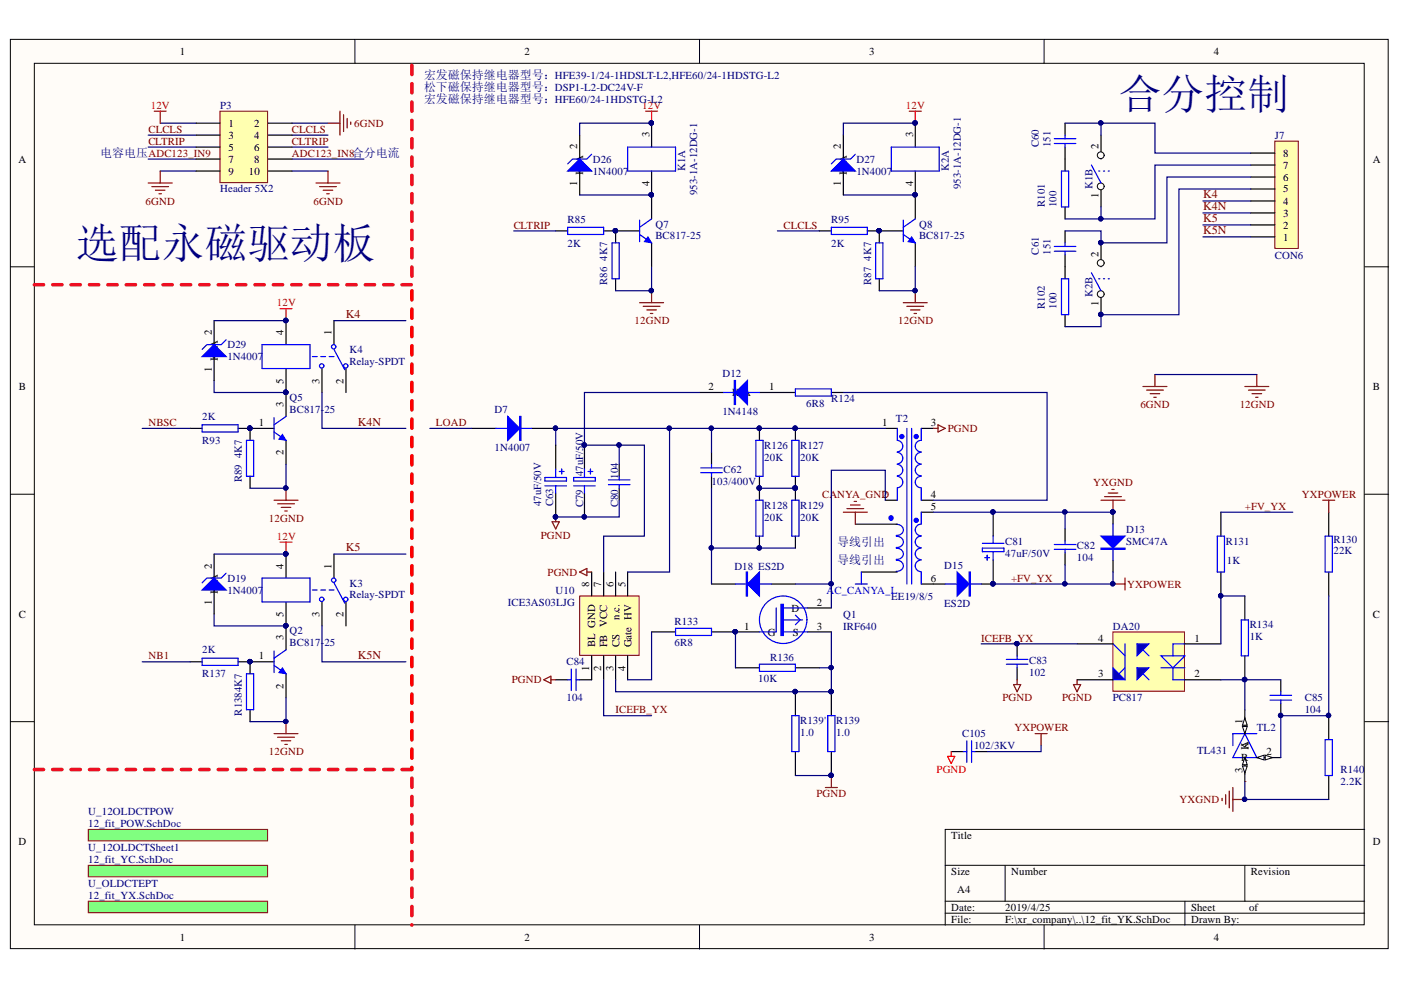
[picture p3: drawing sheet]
<svg xmlns="http://www.w3.org/2000/svg" width="297mm" height="210mm" viewBox="0 0 297 210" stroke-linecap="round" stroke-linejoin="round" font-family="sans-serif">
<defs><g id="words">
<g font-size="9" fill="#000080">
<text x="237.2" y="23.1">合分控制</text>
<text x="16.2" y="54.7">选配永磁驱动板</text>
</g>
<g font-size="2.5" fill="#000080">
<text x="89.9" y="16.7">宏发磁保持继电器型号：HFE39-1/24-1HDSLT-L2,HFE60/24-1HDSTG-L2</text>
<text x="89.9" y="19.3">松下磁保持继电器型号：DSP1-L2-DC24V-F</text>
<text x="89.9" y="21.8">宏发磁保持继电器型号：HFE60/24-1HDSTG-L2</text>
<text x="21.2" y="33.2">电容电压ADC123_IN9</text>
<text x="177.5" y="115.7">导线引出</text>
<text x="177.5" y="119.5">导线引出</text>
</g>
<g font-size="2.5" fill="#800000">
<text x="255.1" y="44.6">K4N</text>
<text x="255.1" y="47.1">K5</text>
<text x="255.1" y="42.1">K4</text>
<text x="255.1" y="49.7">K5N</text>
<text x="73.3" y="67.4">K4</text>
<text x="75.9" y="90.3">K4N</text>
<text x="73.3" y="116.9">K5</text>
<text x="75.9" y="139.8">K5N</text>
</g>
<g font-size="2.3">
<text x="38.1" y="11.7">1</text>
<text x="111.2" y="11.7">2</text>
<text x="184.3" y="11.7">3</text>
<text x="257.3" y="11.7">4</text>
<text x="48.5" y="26.9">1</text>
<text x="48.5" y="29.4">3</text>
<text x="53.9" y="26.9">2</text>
<text x="53.9" y="29.4">4</text>
<text x="137.7" y="29.1" transform="rotate(-90 137.7 29.1)">3</text>
<text x="193.6" y="29.1" transform="rotate(-90 193.6 29.1)">3</text>
<text x="3.9" y="34.5">A</text>
<text x="48.5" y="31.9">5</text>
<text x="48.5" y="34.5">7</text>
<text x="53.9" y="31.9">6</text>
<text x="53.9" y="34.5">8</text>
<text x="122.4" y="31.7" transform="rotate(-90 122.4 31.7)">2</text>
<text x="178.3" y="31.7" transform="rotate(-90 178.3 31.7)">2</text>
<text x="232.9" y="31.7" transform="rotate(-90 232.9 31.7)">2</text>
<text x="272.1" y="35.7">7</text>
<text x="272.1" y="33.2">8</text>
<text x="291.1" y="34.5">A</text>
<text x="48.5" y="37">9</text>
<text x="52.8" y="37">10</text>
<text x="122.4" y="39.5" transform="rotate(-90 122.4 39.5)">1</text>
<text x="123.6" y="37.2" transform="rotate(-90 123.6 37.2)">K A</text>
<text x="137.7" y="39.5" transform="rotate(-90 137.7 39.5)">4</text>
<text x="178.3" y="39.5" transform="rotate(-90 178.3 39.5)">1</text>
<text x="179.5" y="37.2" transform="rotate(-90 179.5 37.2)">K A</text>
<text x="193.6" y="39.5" transform="rotate(-90 193.6 39.5)">4</text>
<text x="232.9" y="42" transform="rotate(-90 232.9 42)">1</text>
<text x="272.1" y="40.8">5</text>
<text x="272.1" y="38.3">6</text>
<text x="272.1" y="46">3</text>
<text x="272.1" y="43.4">4</text>
<text x="272.1" y="51">1</text>
<text x="272.1" y="48.5">2</text>
<text x="232.9" y="54.6" transform="rotate(-90 232.9 54.6)">2</text>
<text x="232.9" y="64.8" transform="rotate(-90 232.9 64.8)">1</text>
<text x="44.9" y="71" transform="rotate(-90 44.9 71)">2</text>
<text x="60.1" y="71" transform="rotate(-90 60.1 71)">4</text>
<text x="70.3" y="71" transform="rotate(-90 70.3 71)">1</text>
<text x="46.2" y="76.5" transform="rotate(-90 46.2 76.5)">K A</text>
<text x="4" y="82.7">B</text>
<text x="44.9" y="78.8" transform="rotate(-90 44.9 78.8)">1</text>
<text x="60.1" y="81.4" transform="rotate(-90 60.1 81.4)">5</text>
<text x="67.7" y="81.4" transform="rotate(-90 67.7 81.4)">3</text>
<text x="72.8" y="81.4" transform="rotate(-90 72.8 81.4)">2</text>
<text x="150.2" y="82.7">2</text>
<text x="155.2" y="84">K A</text>
<text x="163.1" y="82.7">1</text>
<text x="291.1" y="82.7">B</text>
<text x="60.1" y="86.3" transform="rotate(-90 60.1 86.3)">3</text>
<text x="54.9" y="90.3">1</text>
<text x="187.1" y="90.3">1</text>
<text x="197.4" y="90.3">3</text>
<text x="60.1" y="96.6" transform="rotate(-90 60.1 96.6)">2</text>
<text x="187.1" y="105.6">2</text>
<text x="197.4" y="105.6">4</text>
<text x="197.4" y="108.1">5</text>
<text x="44.9" y="120.6" transform="rotate(-90 44.9 120.6)">2</text>
<text x="46.2" y="126" transform="rotate(-90 46.2 126)">K A</text>
<text x="60.1" y="120.6" transform="rotate(-90 60.1 120.6)">4</text>
<text x="70.3" y="120.6" transform="rotate(-90 70.3 120.6)">1</text>
<text x="124.9" y="124.4" transform="rotate(-90 124.9 124.4)">8</text>
<text x="127.4" y="124.4" transform="rotate(-90 127.4 124.4)">7</text>
<text x="130.1" y="124.4" transform="rotate(-90 130.1 124.4)">6</text>
<text x="132.6" y="124.4" transform="rotate(-90 132.6 124.4)">5</text>
<text x="197.4" y="123.3">6</text>
<text x="4" y="130.9">C</text>
<text x="44.9" y="128.2" transform="rotate(-90 44.9 128.2)">1</text>
<text x="60.1" y="130.8" transform="rotate(-90 60.1 130.8)">5</text>
<text x="67.7" y="130.8" transform="rotate(-90 67.7 130.8)">3</text>
<text x="72.8" y="130.8" transform="rotate(-90 72.8 130.8)">2</text>
<text x="131.3" y="131.5" transform="rotate(-90 131.3 131.5)">n.c.</text>
<text x="167.8" y="129.7">D</text>
<text x="173.2" y="128.4">2</text>
<text x="291.1" y="130.9">C</text>
<text x="60.1" y="135.8" transform="rotate(-90 60.1 135.8)">3</text>
<text x="126.2" y="137.3" transform="rotate(-90 126.2 137.3)">BL GND</text>
<text x="128.7" y="137.3" transform="rotate(-90 128.7 137.3)">FB</text>
<text x="128.7" y="132.9" transform="rotate(-90 128.7 132.9)">VCC</text>
<text x="131.3" y="137.3" transform="rotate(-90 131.3 137.3)">CS</text>
<text x="133.9" y="137.3" transform="rotate(-90 133.9 137.3)">Gate HV</text>
<text x="157.8" y="133.5">1</text>
<text x="162.8" y="134.7">G</text>
<text x="168.1" y="134.7">S</text>
<text x="173.2" y="133.5">3</text>
<text x="232.8" y="136">4</text>
<text x="253.3" y="136">1</text>
<text x="54.9" y="139.8">1</text>
<text x="124.9" y="142.3" transform="rotate(-90 124.9 142.3)">1</text>
<text x="127.4" y="142.3" transform="rotate(-90 127.4 142.3)">2</text>
<text x="130.1" y="142.3" transform="rotate(-90 130.1 142.3)">3</text>
<text x="132.6" y="142.3" transform="rotate(-90 132.6 142.3)">4</text>
<text x="232.8" y="143.6">3</text>
<text x="253.3" y="143.6">2</text>
<text x="60.1" y="146.1" transform="rotate(-90 60.1 146.1)">2</text>
<text x="263.4" y="153.5" transform="rotate(-90 263.4 153.5)">1</text>
<text x="263.2" y="161.4">R</text>
<text x="264.7" y="159" transform="rotate(-90 264.7 159)">K</text>
<text x="264.7" y="158.8" transform="rotate(-90 264.7 158.8)">A</text>
<text x="268.5" y="160.1">2</text>
<text x="263.4" y="163.8" transform="rotate(-90 263.4 163.8)">3</text>
<text x="3.9" y="179.2">D</text>
<text x="201.7" y="177.9">Title</text>
<text x="291.1" y="179.2">D</text>
<text x="201.7" y="185.5">Size</text>
<text x="214.4" y="185.5">Number</text>
<text x="265.2" y="185.5">Revision</text>
<text x="203" y="189.3">A4</text>
<text x="201.7" y="193.1">Date:</text>
<text x="201.7" y="195.7">File:</text>
<text x="213.1" y="193.1">2019/4/25</text>
<text x="213.1" y="195.7">F:\xr_company\..\12_fit_YK.SchDoc</text>
<text x="252.5" y="193.1">Sheet</text>
<text x="252.5" y="195.7">Drawn By:</text>
<text x="264.8" y="193.1">of</text>
<text x="38.1" y="199.5">1</text>
<text x="111.2" y="199.5">2</text>
<text x="184.3" y="199.5">3</text>
<text x="257.3" y="199.5">4</text>
</g>
<g font-size="2.3" fill="#bf0000">
<text x="32" y="23.1">12V</text>
<text x="136.2" y="23.1">12V</text>
<text x="192.1" y="23.1">12V</text>
<text x="58.7" y="65">12V</text>
<text x="58.7" y="114.5">12V</text>
</g>
<g font-size="2.3" fill="#000080">
<text x="46.7" y="23.1">P3</text>
<text x="270.3" y="29.4">J7</text>
<text x="125.7" y="34.5">D26</text>
<text x="181.6" y="34.5">D27</text>
<text x="220.2" y="31.2" transform="rotate(-90 220.2 31.2)">C60</text>
<text x="222.8" y="31.2" transform="rotate(-90 222.8 31.2)">151</text>
<text x="46.7" y="40.8">Header 5X2</text>
<text x="125.7" y="37">1N4007</text>
<text x="145.3" y="36.2" transform="rotate(-90 145.3 36.2)">K1A</text>
<text x="147.8" y="41.3" transform="rotate(-90 147.8 41.3)">953-1A-12DG-1</text>
<text x="181.6" y="37">1N4007</text>
<text x="201.2" y="36.2" transform="rotate(-90 201.2 36.2)">K2A</text>
<text x="203.7" y="40" transform="rotate(-90 203.7 40)">953-1A-12DG-1</text>
<text x="231.6" y="40" transform="rotate(-90 231.6 40)">K1B</text>
<text x="120.3" y="47.2">R85</text>
<text x="176.2" y="47.2">R95</text>
<text x="221.5" y="43.8" transform="rotate(-90 221.5 43.8)">R101</text>
<text x="224" y="43.8" transform="rotate(-90 224 43.8)">100</text>
<text x="120.3" y="52.3">2K</text>
<text x="138.9" y="48.2">Q7</text>
<text x="138.9" y="50.8">BC817-25</text>
<text x="176.2" y="52.3">2K</text>
<text x="194.8" y="48.2">Q8</text>
<text x="194.8" y="50.8">BC817-25</text>
<text x="128.7" y="55.3" transform="rotate(-90 128.7 55.3)">4K7</text>
<text x="184.7" y="55.3" transform="rotate(-90 184.7 55.3)">4K7</text>
<text x="220.2" y="54.1" transform="rotate(-90 220.2 54.1)">C61</text>
<text x="222.8" y="54.1" transform="rotate(-90 222.8 54.1)">151</text>
<text x="270.3" y="54.8">CON6</text>
<text x="128.7" y="60.4" transform="rotate(-90 128.7 60.4)">R86</text>
<text x="184.7" y="60.4" transform="rotate(-90 184.7 60.4)">R87</text>
<text x="221.5" y="65.5" transform="rotate(-90 221.5 65.5)">R102</text>
<text x="224" y="65.5" transform="rotate(-90 224 65.5)">100</text>
<text x="231.6" y="62.9" transform="rotate(-90 231.6 62.9)">K2B</text>
<text x="48.2" y="73.8">D29</text>
<text x="48.2" y="76.4">1N4007</text>
<text x="74.1" y="74.9">K4</text>
<text x="74.1" y="77.4">Relay-SPDT</text>
<text x="153.2" y="79.9">D12</text>
<text x="42.9" y="89">2K</text>
<text x="61.4" y="85">Q5</text>
<text x="61.4" y="87.5">BC817-25</text>
<text x="104.9" y="87.5">D7</text>
<text x="153.2" y="88">1N4148</text>
<text x="170.9" y="86.3">6R8</text>
<text x="176.2" y="85.2">R124</text>
<text x="189.9" y="89.6">T2</text>
<text x="42.9" y="94.1">R93</text>
<text x="104.9" y="95.6">1N4007</text>
<text x="162" y="95.1">R126</text>
<text x="169.6" y="95.1">R127</text>
<text x="51.2" y="97.2" transform="rotate(-90 51.2 97.2)">4K7</text>
<text x="123.6" y="101" transform="rotate(-90 123.6 101)">47uF/50V</text>
<text x="131.1" y="101.5" transform="rotate(-90 131.1 101.5)">104</text>
<text x="153.4" y="100.2">C62</text>
<text x="162" y="97.7">20K</text>
<text x="169.6" y="97.7">20K</text>
<text x="51.2" y="102.2" transform="rotate(-90 51.2 102.2)">R89</text>
<text x="114.8" y="107.3" transform="rotate(-90 114.8 107.3)">47uF/50V</text>
<text x="117.3" y="107.3" transform="rotate(-90 117.3 107.3)">C63</text>
<text x="123.6" y="107.5" transform="rotate(-90 123.6 107.5)">C79</text>
<text x="131.1" y="107.5" transform="rotate(-90 131.1 107.5)">C80</text>
<text x="150.9" y="102.7">103/400V</text>
<text x="162" y="107.9">R128</text>
<text x="169.6" y="107.9">R129</text>
<text x="162" y="110.4">20K</text>
<text x="169.6" y="110.4">20K</text>
<text x="238.7" y="113">D13</text>
<text x="213.1" y="115.5">C81</text>
<text x="213.1" y="118">47uF/50V</text>
<text x="228.3" y="116.5">C82</text>
<text x="228.3" y="119">104</text>
<text x="238.7" y="115.5">SMC47A</text>
<text x="259.9" y="115.5">R131</text>
<text x="260.1" y="119.5">1K</text>
<text x="282.7" y="115.2">R130</text>
<text x="282.7" y="117.5">22K</text>
<text x="48.2" y="123.3">D19</text>
<text x="48.2" y="125.9">1N4007</text>
<text x="74.1" y="124.4">K3</text>
<text x="117.8" y="125.9">U10</text>
<text x="155.7" y="120.8">D18 ES2D</text>
<text x="200.2" y="120.6">D15</text>
<text x="74.1" y="126.9">Relay-SPDT</text>
<text x="107.7" y="128.4">ICE3AS03LJG</text>
<text x="178.8" y="130.9">Q1</text>
<text x="188.9" y="127.1">EE19/8/5</text>
<text x="200.2" y="128.7">ES2D</text>
<text x="61.4" y="134.5">Q2</text>
<text x="61.4" y="137">BC817-25</text>
<text x="143" y="132.5">R133</text>
<text x="143" y="137">6R8</text>
<text x="178.8" y="133.5">IRF640</text>
<text x="236" y="133.5">DA20</text>
<text x="265" y="133.2">R134</text>
<text x="265" y="135.8">1K</text>
<text x="42.9" y="143.6">R137</text>
<text x="42.9" y="138.5">2K</text>
<text x="120.1" y="141.1">C84</text>
<text x="163.3" y="140.1">R136</text>
<text x="218.2" y="140.8">C83</text>
<text x="218.2" y="143.4">102</text>
<text x="120.1" y="148.7">104</text>
<text x="160.8" y="144.6">10K</text>
<text x="236" y="148.7">PC817</text>
<text x="276.6" y="148.7">C85</text>
<text x="51.2" y="151.7" transform="rotate(-90 51.2 151.7)">R1384K7</text>
<text x="169.6" y="153.5">R139'</text>
<text x="177.3" y="153.5">R139</text>
<text x="266.5" y="155">TL2</text>
<text x="276.6" y="151.2">104</text>
<text x="169.6" y="156">1.0</text>
<text x="177.3" y="156">1.0</text>
<text x="204" y="156.3">C105</text>
<text x="206.5" y="158.8">102/3KV</text>
<text x="253.8" y="159.8">TL431</text>
<text x="284.2" y="164">R140</text>
<text x="284.2" y="166.5">2.2K</text>
<text x="18.7" y="172.8">U_12OLDCTPOW</text>
<text x="18.7" y="175.4">12_fit_POW.SchDoc</text>
<text x="18.7" y="180.5">U_12OLDCTSheet1</text>
<text x="18.7" y="183">12_fit_YC.SchDoc</text>
<text x="18.7" y="188.1">U_OLDCTEPT</text>
<text x="18.7" y="190.6">12_fit_YX.SchDoc</text>
</g>
<g font-size="2.3" fill="#800000">
<text x="31.5" y="28.1">CLCLS</text>
<text x="61.9" y="28.1">CLCLS</text>
<text x="75.1" y="26.9">6GND</text>
<text x="31.5" y="30.7">CLTRIP</text>
<text x="61.9" y="33.2">ADC123_IN8合分电流</text>
<text x="61.9" y="30.7">CLTRIP</text>
<text x="30.9" y="43.4">6GND</text>
<text x="66.5" y="43.4">6GND</text>
<text x="108.9" y="48.5">CLTRIP</text>
<text x="166.1" y="48.5">CLCLS</text>
<text x="134.6" y="68.8">12GND</text>
<text x="190.5" y="68.8">12GND</text>
<text x="241.8" y="86.5">6GND</text>
<text x="262.8" y="86.5">12GND</text>
<text x="31.5" y="90.3">NBSC</text>
<text x="92.4" y="90.3">LOAD</text>
<text x="200.9" y="91.6">PGND</text>
<text x="174.3" y="105.6">CANYA_GND</text>
<text x="231.8" y="103">YXGND</text>
<text x="276" y="105.6">YXPOWER</text>
<text x="57" y="110.7">12GND</text>
<text x="263.9" y="108.1">+FV_YX</text>
<text x="114.7" y="114.2">PGND</text>
<text x="116.1" y="122.1">PGND</text>
<text x="214.4" y="123.3">+FV_YX</text>
<text x="239" y="124.6">YXPOWER</text>
<text x="208" y="136">ICEFB_YX</text>
<text x="31.5" y="139.8">NB1</text>
<text x="108.5" y="144.9">PGND</text>
<text x="212.5" y="148.7">PGND</text>
<text x="225.2" y="148.7">PGND</text>
<text x="130.5" y="151.2">ICEFB_YX</text>
<text x="215.1" y="155">YXPOWER</text>
<text x="57" y="160.1">12GND</text>
<text x="173.1" y="169">PGND</text>
<text x="250.1" y="170.3">YXGND</text>
</g>
<g font-size="2.3" fill="#00f">
<text x="175.2" y="125.9">A</text>
<text x="176.9" y="125.9">C_CANYA_L</text>
</g>
<text font-size="2.3" fill="#f00" x="198.6" y="164">PGND</text>
</g></defs>
<g fill="#fffcf8" stroke="#000" stroke-width=".21">
<path d="M2.2 8.3h292.1v192.8h-292.1z"/>
<path d="M7.3 13.4h281.9v182.7h-281.9z"/>
</g>
<g fill="none" stroke="#000" stroke-width=".21">
<path d="M75.3 8.3v5.1M148.3 8.3v5.1M221.4 8.3v5.1M2.2 56.6h5.1M289.3 56.6h5.1M2.2 104.8h5.1M289.3 104.8h5.1M2.2 153h5.1M289.3 153h5.1M289.3 175.9h-88.9v20.3M75.3 196.2v5M148.3 196.2v5"/>
<path d="M200.4 183.5h88.9M200.4 191.1h88.9M200.4 193.6h88.9M213.1 183.5v7.6M221.4 196.2v5M251.2 191.1v5.1M263.9 183.5v7.6"/>
</g>
<path d="M138.1 26.1v5.1M138.1 36.3v5M194.1 26.1v5.1M194.1 36.3v5M117.8 49h2.6M128 49h2.5M173.7 49h2.6M183.9 49h2.5M233.4 61.6v5.1" fill="none" stroke="#000" stroke-width=".25"/>
<g fill="#000080" stroke="#000080" stroke-width=".21">
<circle cx="138.1" cy="26.1" r=".46"/>
<circle cx="138.1" cy="41.3" r=".46"/>
<circle cx="194" cy="26.1" r=".46"/>
<circle cx="194" cy="41.3" r=".46"/>
<circle cx="186.4" cy="48.9" r=".46"/>
<circle cx="130.5" cy="48.9" r=".46"/>
</g>
<path d="M133.1 31.2h10.1v5.1h-10.1zM189 31.2h10.1v5.1h-10.1zM120.4 48.2h7.6v1.5h-7.6zM176.3 48.2h7.6v1.5h-7.6z" fill="none" stroke="#00f" stroke-width=".25"/>
<path d="M136.9 23.6h2.5M138.1 23.6v2.5M192.8 23.6h2.5M194.1 23.6v2.5" fill="none" stroke="#bf0000" stroke-width=".25"/>
<circle cx="233.4" cy="62.4" r=".72" fill="#fffcf8" stroke="#000" stroke-width=".21"/>
<circle cx="233.4" cy="66.7" r=".46" fill="#000080" stroke="#000080" stroke-width=".21"/>
<path d="M233.4 51.5v5.1" fill="none" stroke="#000" stroke-width=".25"/>
<circle cx="233.4" cy="55.8" r=".72" fill="#fffcf8" stroke="#000" stroke-width=".21"/>
<g fill="#000080" stroke="#000080" stroke-width=".21">
<circle cx="233.4" cy="51.4" r=".46"/>
<circle cx="233.4" cy="66.7" r=".46"/>
</g>
<path d="M231.4 57.8l2 3.8M232.9 59.1h.3M233.9 59.1h.3M235 59.1h.2" fill="none" stroke="#00f" stroke-width=".25"/>
<path d="M233.4 38.8v5.1" fill="none" stroke="#000" stroke-width=".25"/>
<circle cx="233.4" cy="39.5" r=".72" fill="#fffcf8" stroke="#000" stroke-width=".21"/>
<path d="M233.4 28.7v5" fill="none" stroke="#000" stroke-width=".25"/>
<circle cx="233.4" cy="32.9" r=".72" fill="#fffcf8" stroke="#000" stroke-width=".21"/>
<g fill="none" stroke="#00f" stroke-width=".25">
<path d="M223.5 29.4h4.6M223.5 30.4h4.6M225.1 36.3h1.5v7.6h-1.5zM225.8 28.7v.7M225.8 30.4v.8M231.4 35l2 3.8M232.9 36.3h.3M233.9 36.3h.3M235 36.3h.2M223.5 53.3h4.6M223.5 52.3h4.6M225.1 59.1h1.5v7.6h-1.5z"/>
<path d="M225.8 51.5v.8M225.8 53.3v.7M55.6 73.1h10.1v5h-10.1zM66.2 75.6h1.1M68 75.6h1M69.8 75.6h1M70.8 74.1l2.3 4.3M42.9 90.1h7.6v1.5h-7.6z"/>
<circle cx="68.2" cy="77.6" r=".46"/>
<circle cx="70.8" cy="73.5" r=".46"/>
<circle cx="73.3" cy="77.6" r=".46"/>
</g>
<g fill="none" stroke="#000" stroke-width=".25">
<path d="M225.8 26.1v2.6M225.8 31.2v5.1M225.8 43.9v2.5M225.8 49v2.5M225.8 54v5.1M45.4 68v5.1M45.4 75.6v5.1M60.6 68v5.1M60.6 78.1v5.1M68.3 78.1v5.1M70.8 68v5.1M73.3 78.1v5.1"/>
<path d="M225.8 66.7v2.6M40.3 90.8h2.6M50.5 90.8h2.5"/>
</g>
<path d="M233.4 28.7v-2.6h11.5v6.4h20.3M178.8 41.3h15.3M255 47.7h10.2M255 45.1h10.2M255 42.6h10.2M70.8 68h15.3M45.4 80.7v2.5h15.2M68.3 83.2v7.6h17.8" fill="none" stroke="#000080" stroke-width=".25"/>
<g fill="#000080" stroke="#000080" stroke-width=".21">
<circle cx="194" cy="41.3" r=".46"/>
<circle cx="233.4" cy="26.1" r=".46"/>
<circle cx="60.6" cy="68" r=".47"/>
<circle cx="53" cy="90.8" r=".46"/>
<circle cx="60.6" cy="83.2" r=".47"/>
</g>
<path d="M59.4 65.5h2.5M60.6 65.5v2.5" fill="none" stroke="#bf0000" stroke-width=".25"/>
<path d="M7.3 163.2h80v33" fill="none" stroke="#ee0e22" stroke-width=".76" stroke-dasharray="1.9 1.9"/>
<path d="M42.9 75.6l2.5-2.5 2.5 2.5z" fill="#00f"/>
<path d="M42.9 75.6l2.5-2.5 2.5 2.5zM47.9 72l-1 1.1h-3l-1 1" fill="none" stroke="#00f" stroke-width=".25"/>
<path d="M122.9 28.7v5M122.9 36.3v5" fill="none" stroke="#000" stroke-width=".25"/>
<path d="M120.4 36.3l2.5-2.6 2.5 2.6z" fill="#00f"/>
<path d="M120.4 36.3l2.5-2.6 2.5 2.6zM125.4 32.7l-1 1h-3l-1 1" fill="none" stroke="#00f" stroke-width=".25"/>
<path d="M178.8 28.7v5M178.8 36.3v5" fill="none" stroke="#000" stroke-width=".25"/>
<path d="M176.3 36.3l2.5-2.6 2.5 2.6z" fill="#00f"/>
<path d="M176.3 36.3l2.5-2.6 2.5 2.6zM181.3 32.7l-1 1h-3l-1 1" fill="none" stroke="#00f" stroke-width=".25"/>
<path d="M270.3 29.9h5v22.8h-5z" fill="#ffffb0" stroke="#800000" stroke-width=".21"/>
<path d="M265.2 37.5h5.1M265.2 35h5.1M265.2 32.5h5.1M130.5 49h5.1M138.1 41.3v5.1M138.1 51.5v5.1M265.2 50.2h5.1M265.2 47.7h5.1M265.2 45.1h5.1M265.2 42.6h5.1M265.2 40.1h5.1" fill="none" stroke="#000" stroke-width=".25"/>
<g fill="#000080" stroke="#000080" stroke-width=".21">
<circle cx="138.1" cy="41.3" r=".46"/>
<circle cx="130.5" cy="48.9" r=".46"/>
</g>
<path d="M135.6 49.7l2.5 1.8M135.6 46.7v4.5M138.1 46.4l-2.5 1.8" fill="none" stroke="#00f" stroke-width=".25"/>
<path d="M137.4 50.2l.7 1.3-1.5-.3z" fill="#00f"/>
<path d="M137.4 50.2l.7 1.3-1.5-.3z" fill="none" stroke="#00f" stroke-width=".21"/>
<g fill="#000080" stroke="#000080" stroke-width=".21">
<circle cx="138.1" cy="41.3" r=".46"/>
<circle cx="130.5" cy="48.9" r=".46"/>
<circle cx="194" cy="41.3" r=".46"/>
<circle cx="186.4" cy="48.9" r=".46"/>
</g>
<path d="M186.4 49h5.1M194.1 41.3v5.1M194.1 51.5v5.1" fill="none" stroke="#000" stroke-width=".25"/>
<path d="M191.5 49.7l2.6 1.8M191.5 46.7v4.5M194.1 46.4l-2.6 1.8" fill="none" stroke="#00f" stroke-width=".25"/>
<path d="M193.3 50.2l.8 1.3-1.6-.3z" fill="#00f"/>
<path d="M193.3 50.2l.8 1.3-1.6-.3z" fill="none" stroke="#00f" stroke-width=".21"/>
<g fill="#000080" stroke="#000080" stroke-width=".21">
<circle cx="194" cy="41.3" r=".46"/>
<circle cx="186.4" cy="48.9" r=".46"/>
<circle cx="60.6" cy="83.2" r=".47"/>
<circle cx="53" cy="90.8" r=".46"/>
</g>
<path d="M53 90.8h5.1M60.6 83.2v5.1M60.6 93.4v5" fill="none" stroke="#000" stroke-width=".25"/>
<path d="M58.1 91.6l2.5 1.8M58.1 88.5v4.6M60.6 88.3l-2.5 1.8" fill="none" stroke="#00f" stroke-width=".25"/>
<path d="M59.9 92.1l.7 1.3-1.5-.3z" fill="#00f"/>
<path d="M59.9 92.1l.7 1.3-1.5-.3z" fill="none" stroke="#00f" stroke-width=".21"/>
<g fill="#000080" stroke="#000080" stroke-width=".21">
<circle cx="60.6" cy="83.2" r=".47"/>
<circle cx="53" cy="90.8" r=".46"/>
</g>
<g fill="#80ff80" stroke="#800000" stroke-width=".21">
<path d="M18.7 175.9h38v2.4h-38z"/>
<path d="M18.7 183.5h38v2.4h-38z"/>
<path d="M18.7 191.1h38v2.4h-38z"/>
</g>
<g fill="none" stroke="#000080" stroke-width=".25">
<path d="M31.4 28.7h10.2M31.4 33.7h10.2M31.4 31.2h10.2M34 26.1h7.6M34 36.3h7.6M61.9 26.1h7.6M61.9 28.7h7.6M61.9 33.7h15.3M61.9 36.3h7.6M61.9 31.2h7.6M265.2 35h-20.3v11.4h-11.5v-2.5M265.2 37.5h-17.8v14h-14v-2.5h-7.6"/>
<path d="M122.9 41.3h15.2M138.1 56.6v5h-7.6M194.1 56.6v5h-7.7M60.6 98.4v5.1h-7.6"/>
</g>
<path d="M32.7 23.6h2.5M34 23.6v2.5" fill="none" stroke="#bf0000" stroke-width=".25"/>
<g fill="none" stroke="#800000" stroke-width=".25">
<path d="M31.4 38.8h5.1M32.2 39.6h3.5M34 36.3v2.5M67 38.8h5.1M67.8 39.6h3.5M69.5 26.1h2.6M69.5 36.3v2.5M72.1 23.6v5.1M72.8 24.3v3.6M73.6 25.1v2M74.4 25.9v.5M32.9 40.3h2.1"/>
<path d="M33.7 41.1h.5M68.5 40.3h2.1M69.3 41.1h.5M135.6 64.2h5.1M136.4 64.9h3.5M137.1 65.7h2.1M137.9 66.5h.5M138.1 61.6v2.6M191.5 64.2h5.1M192.3 64.9h3.5M193 65.7h2.1M193.8 66.5h.5"/>
<path d="M194.1 61.6v2.6M58.1 106.1h5.1M58.9 106.8h3.5M59.6 107.6h2.1M60.4 108.3h.5M60.6 103.5v2.6"/>
</g>
<path d="M130.5 49v2.5M130.5 59.1v2.5M186.4 49v2.5M186.4 59.1v2.5M53 90.8v2.6M53 101v2.5M197.9 123.8h2.5M208 123.8h2.6" fill="none" stroke="#000" stroke-width=".25"/>
<g fill="#000080" stroke="#000080" stroke-width=".21">
<circle cx="53" cy="90.8" r=".46"/>
<circle cx="60.6" cy="103.5" r=".46"/>
<circle cx="138.1" cy="41.3" r=".46"/>
<circle cx="233.4" cy="46.4" r=".47"/>
<circle cx="233.4" cy="51.4" r=".46"/>
<circle cx="194" cy="61.6" r=".46"/>
<circle cx="138.1" cy="61.6" r=".47"/>
<circle cx="130.5" cy="48.9" r=".46"/>
<circle cx="186.4" cy="48.9" r=".46"/>
<circle cx="210.5" cy="123.8" r=".46"/>
</g>
<path d="M129.8 51.5h1.5v7.6h-1.5zM185.7 51.5h1.5v7.6h-1.5zM52.3 93.4h1.5v7.6h-1.5zM200.4 123.8h7.6M205.5 121.3h.2v5.1h-.2zM205.6 121.3v5.1" fill="none" stroke="#00f" stroke-width=".25"/>
<path d="M7.3 60.4h80v-47" fill="none" stroke="#ee0e22" stroke-width=".76" stroke-dasharray="1.9 1.9"/>
<path d="M87.3 61.6v101.6" fill="none" stroke="#f00" stroke-width=".76" stroke-dasharray="1.9 1.9"/>
<path d="M202.9 121.3l2.6 2.5-2.6 2.6z" fill="#00f"/>
<g fill="none" stroke="#00f" stroke-width=".25">
<path d="M208.3 116.2h4.6v.8h-4.6zM208.3 115.2h4.6M208.8 118.2h1M209.3 117.7v1M210.6 113.7v1.5M210.6 117v1.7M223.5 115.4h4.6M223.5 116.5h4.6M225.8 114.7v.7M225.8 116.5v.7M233.4 116.2h5.1v.3h-5.1zM233.4 116.3h5.1"/>
<path d="M236 111.1v7.6M202.9 121.3l2.6 2.5-2.6 2.6z"/>
</g>
<g fill="#000080" stroke="#000080" stroke-width=".21">
<circle cx="210.5" cy="123.8" r=".46"/>
<circle cx="210.5" cy="108.5" r=".46"/>
<circle cx="225.8" cy="108.5" r=".46"/>
<circle cx="225.8" cy="123.8" r=".46"/>
<circle cx="235.9" cy="108.5" r=".46"/>
</g>
<path d="M210.6 108.6v5.1M210.6 118.7v5.1M225.8 112.1v2.6M225.8 117.2v2.6M236 108.6v2.5M236 118.7v2.6" fill="none" stroke="#000" stroke-width=".25"/>
<path d="M225.8 108.6v3.5M225.8 119.8v4" fill="none" stroke="#000080" stroke-width=".25"/>
<path d="M233.4 113.7h5.1l-2.5 2.5z" fill="#00f"/>
<path d="M233.4 113.7h5.1l-2.5 2.5z" fill="none" stroke="#00f" stroke-width=".25"/>
<circle cx="235.9" cy="108.5" r=".46" fill="#000080" stroke="#000080" stroke-width=".21"/>
<path d="M233.4 106.1h5.1M234.2 105.3h3.6M235 104.5h2M235.7 103.8h.5M236 106.1v2.5M219.5 155.5h2.5M220.7 155.5v2.6" fill="none" stroke="#800000" stroke-width=".25"/>
<path d="M46.6 23.6h10.1v15.1h-10.1z" fill="#ffffb0" stroke="#800000" stroke-width=".21"/>
<g fill="none" stroke="#000" stroke-width=".25">
<path d="M41.6 26.1h5.1M41.6 28.7h5.1M41.6 31.2h5.1M41.6 33.7h5.1M41.6 36.3h5.1M56.8 26.1h5.1M56.8 28.7h5.1M56.8 31.2h5.1M56.8 33.7h5.1M56.8 36.3h5.1M138.1 134h5.1M150.9 134h10.1"/>
<path d="M171.2 134h5.1M171.2 128.9h5.1"/>
</g>
<g fill="#000080" stroke="#000080" stroke-width=".21">
<circle cx="155.9" cy="133.9" r=".46"/>
<circle cx="117.8" cy="109.6" r=".46"/>
</g>
<g fill="none" stroke="#00f" stroke-width=".25">
<path d="M143.2 133.2h7.7v1.5h-7.7zM164.6 128.9v5.1h-3.6M165.6 134h5.6M165.6 131.4h4.6M165.6 128.9h5.6M168.6 130.4l1.1 1-1.1 1.1"/>
<circle cx="166" cy="131.4" r="5"/>
</g>
<path d="M117.1 110.6h1.5l-.8 1.5zM117.8 109.6v1" fill="none" stroke="#800000" stroke-width=".25"/>
<path d="M165.6 128.1h.5v6.6h-.5z" fill-rule="evenodd" fill="#00f"/>
<g fill="none" stroke="#00f" stroke-width=".25">
<path d="M123.9 99.5v1.7M124.7 100h1M125.2 99.5v1M148.6 99.2h4.5M150.9 98.4v.8M160.3 93.4h1.5v7.6h-1.5zM168.6 82.5h7.7v1.5h-7.7zM121.6 101.2h4.6v.8h-4.6zM121.6 103h4.6M123.9 103v1.5M129 101.7h4.6M129 102.8h4.6"/>
<path d="M131.3 101v.7M131.3 102.8v.7M148.6 100.2h4.5M150.9 100.2v.8M155.9 123.8h7.7M158.2 121.3h.3v5.1h-.3zM158.3 121.3v5.1M165.6 128.1h.5v6.6h-.5zM161 140.8h7.6v1.6h-7.6zM175.5 151.7h1.5v7.7h-1.5z"/>
</g>
<g fill="#000080" stroke="#000080" stroke-width=".21">
<circle cx="155.9" cy="133.9" r=".46"/>
<circle cx="176.2" cy="164.4" r=".46"/>
<circle cx="176.2" cy="146.6" r=".47"/>
<circle cx="123.9" cy="94.3" r=".46"/>
<circle cx="123.9" cy="109.6" r=".46"/>
<circle cx="176.2" cy="141.5" r=".46"/>
<circle cx="161" cy="103.5" r=".46"/>
<circle cx="161" cy="90.8" r=".46"/>
<circle cx="150.8" cy="90.8" r=".46"/>
</g>
<g fill="none" stroke="#000" stroke-width=".25">
<path d="M123.9 94.4v5.1M131.3 98.4v2.6M150.9 95.9v2.5M161 90.8v2.6M166.1 83.2h2.5M176.3 83.2h2.5M123.9 104.5v5.1M131.3 103.5v2.6M150.9 101v2.5M161 101v2.5M150.9 123.8h5M163.6 123.8h5"/>
<path d="M155.9 141.6h5.1M168.6 141.6h5.1M176.3 146.7v5M176.3 159.4v5"/>
</g>
<path d="M175 167h2.5M176.3 164.4v2.6" fill="none" stroke="#800000" stroke-width=".25"/>
<path d="M150.9 90.8v5.1M155.9 134v7.6M176.3 134v7.6h-2.6" fill="none" stroke="#000080" stroke-width=".25"/>
<path d="M158.5 123.8l2.5-2.5v5.1z" fill="#00f"/>
<path d="M167.9 93.4h1.5v7.6h-1.5zM160.3 106.1h1.5v7.6h-1.5zM167.9 106.1h1.5v7.6h-1.5zM158.5 123.8l2.5-2.5v5.1zM120.4 144.1h.7M121.1 141.8v4.6M122.1 144.1h.8M122.1 141.8v4.6" fill="none" stroke="#00f" stroke-width=".25"/>
<path d="M168.6 90.8v2.6M161 103.5v2.6M161 113.7v2.5M168.6 101v5.1M168.6 113.7v2.5M117.8 144.1h2.6M122.9 144.1h2.5" fill="none" stroke="#000" stroke-width=".25"/>
<path d="M115.3 144.1l1.5-.7v1.5zM116.8 144.1h1" fill="none" stroke="#800000" stroke-width=".25"/>
<g fill="#000080" stroke="#000080" stroke-width=".21">
<circle cx="168.6" cy="103.5" r=".46"/>
<circle cx="168.6" cy="90.8" r=".47"/>
<circle cx="161" cy="116.2" r=".46"/>
<circle cx="161" cy="103.5" r=".46"/>
<circle cx="150.8" cy="116.2" r=".46"/>
<circle cx="176.2" cy="123.8" r=".46"/>
</g>
<path d="M150.9 116.2h17.7M150.9 103.5v20.3M161 103.5h7.6M168.6 123.8h7.7" fill="none" stroke="#000080" stroke-width=".25"/>
<path d="M122.9 126.4h12.6v12.6h-12.6z" fill="#ffffb0" stroke="#800000" stroke-width=".21"/>
<path d="M148.3 83.2h5.1M161 83.2h5.1M125.4 121.3v5.1M125.4 139.1v5M128 121.3v5.1M128 139.1v5M130.5 121.3v5.1M130.5 139.1v5M133.1 121.3v5.1M133.1 139.1v5" fill="none" stroke="#000" stroke-width=".25"/>
<path d="M153.4 83.2h7.6M155.7 80.7h.2v5.1h-.2zM155.8 80.7v5.1" fill="none" stroke="#00f" stroke-width=".25"/>
<path d="M155.9 83.2l2.6-2.5v5.1z" fill="#00f"/>
<g fill="none" stroke="#00f" stroke-width=".25">
<path d="M105.1 90.8h7.6M110.2 88.3h.2v5.1h-.2zM110.3 88.3v5.1M155.9 83.2l2.6-2.5v5.1zM190.2 98.4a1.22 1.22 0 0 1 1.2 1.3 1.22 1.22 0 0 1-1.2 1.2M190.2 95.9a1.23 1.23 0 0 1 1.2 1.2 1.23 1.23 0 0 1-1.2 1.3M190.2 90.8v2.6a1.22 1.22 0 0 1 1.2 1.2 1.22 1.22 0 0 1-1.2 1.2M192.3 90.8v33M193.3 90.8v33M195.3 95.9a1.23 1.23 0 0 0-1.2 1.2 1.23 1.23 0 0 0 1.2 1.3M195.3 98.4a1.22 1.22 0 0 0-1.2 1.3 1.22 1.22 0 0 0 1.2 1.2M195.3 90.8v2.6a1.22 1.22 0 0 0-1.2 1.2 1.22 1.22 0 0 0 1.2 1.2"/>
<path d="M190.2 101a1.22 1.22 0 0 1 1.2 1.2 1.22 1.22 0 0 1-1.2 1.2M190.2 103.5v2.6M195.3 118.7a1.23 1.23 0 0 0-1.2 1.3 1.23 1.23 0 0 0 1.2 1.2M195.3 116.2a1.22 1.22 0 0 0-1.2 1.2 1.22 1.22 0 0 0 1.2 1.2M195.3 113.7a1.22 1.22 0 0 0-1.2 1.2 1.22 1.22 0 0 0 1.2 1.2M195.3 101a1.22 1.22 0 0 0-1.2 1.2 1.22 1.22 0 0 0 1.2 1.2M195.3 108.6v2.5a1.23 1.23 0 0 0-1.2 1.3 1.23 1.23 0 0 0 1.2 1.2M195.3 103.5v2.6M195.3 121.3v2.5"/>
</g>
<path d="M131.3 94.4h5.3v19.3h-8.6v7.6M142 90.8v30.5h-8.9M148.3 83.2h-24.4v11.2h7.4v4M131.3 106.1v3.5h-13.5M138.1 134v10.1h-5M128 144.1v7.6h10.1" fill="none" stroke="#000080" stroke-width=".25"/>
<path d="M122.9 121.3l1.5-.8v1.5zM124.4 121.3h1" fill="none" stroke="#800000" stroke-width=".25"/>
<g fill="#000080" stroke="#000080" stroke-width=".21">
<circle cx="141.9" cy="90.8" r=".47"/>
<circle cx="123.9" cy="109.6" r=".46"/>
<circle cx="117.8" cy="109.6" r=".46"/>
<circle cx="131.2" cy="94.3" r=".46"/>
<circle cx="123.9" cy="94.3" r=".46"/>
<circle cx="117.8" cy="90.8" r=".46"/>
</g>
<path d="M100 90.8h5.1M112.7 90.8h5.1M187.7 90.8h2.5M195.3 90.8h2.6M187.7 106.1h2.5M195.3 106.1h2.6M195.3 108.6h2.6M195.3 123.8h2.6" fill="none" stroke="#000" stroke-width=".25"/>
<g fill="#00f" stroke="#00f" stroke-width=".21">
<circle cx="191.2" cy="92.6" r=".46"/>
<circle cx="194.3" cy="92.6" r=".46"/>
<circle cx="194.3" cy="110.3" r=".46"/>
</g>
<path d="M107.7 88.3l2.5 2.5-2.5 2.6z" fill="#00f"/>
<g fill="none" stroke="#00f" stroke-width=".25">
<path d="M107.7 88.3l2.5 2.5-2.5 2.6zM117.8 99.5v1.7M118.6 100h1M119.1 99.5v1M115.5 101.2h4.6v.8h-4.6zM115.5 103h4.6M117.8 103v1.5M258.1 113.7h1.5v7.6h-1.5zM213.4 139.8h4.5M215.7 139.1v.7M213.4 140.8h4.5M215.7 140.8v.8"/>
<path d="M263.9 155.5l2.6 5.1h-5.1zM266.5 155.5h-5.1v2.6"/>
</g>
<g fill="#000080" stroke="#000080" stroke-width=".21">
<circle cx="117.8" cy="90.8" r=".46"/>
<circle cx="141.9" cy="90.8" r=".47"/>
<circle cx="150.8" cy="90.8" r=".46"/>
<circle cx="161" cy="90.8" r=".46"/>
<circle cx="168.6" cy="90.8" r=".47"/>
<circle cx="117.8" cy="109.6" r=".46"/>
<circle cx="215.6" cy="136.5" r=".46"/>
<circle cx="258.8" cy="126.3" r=".46"/>
</g>
<path d="M187.7 90.8h-69.9v3.6" fill="none" stroke="#000080" stroke-width=".25"/>
<path d="M117.8 94.4v5.1M117.8 104.5v5.1M258.8 108.6v5.1M215.7 136.5v2.6M258.8 121.3v5.1M215.7 141.6v2.5M263.9 160.6v5.1" fill="none" stroke="#000" stroke-width=".25"/>
<path d="M214.9 145.1h1.5l-.7 1.6zM215.7 144.1v1M227.6 145.1h1.5l-.7 1.6zM228.4 144.1v1" fill="none" stroke="#800000" stroke-width=".25"/>
<path d="M263.9 160.6l.5 1.5h-1z" fill="#fffcf8"/>
<path d="M263.9 160.6l.5 1.5h-1z" fill="none" stroke="#000" stroke-width=".21"/>
<path d="M263.4 162.4h1l-.5 1.5z" fill="#fffcf8"/>
<path d="M263.4 162.4h1l-.5 1.5z" fill="none" stroke="#000" stroke-width=".21"/>
<path d="M266.5 160.6h5.1" fill="none" stroke="#000" stroke-width=".25"/>
<path d="M266.5 160.6l1.5-.5v1z" fill="#fffcf8"/>
<path d="M266.5 160.6l1.5-.5v1z" fill="none" stroke="#000" stroke-width=".21"/>
<path d="M268.3 160.1l1.5 .5-1.5 .5z" fill="#fffcf8"/>
<path d="M268.3 160.1l1.5 .5-1.5 .5z" fill="none" stroke="#000" stroke-width=".21"/>
<path d="M263.9 150.5v5" fill="none" stroke="#000" stroke-width=".25"/>
<path d="M263.4 154h1l-.5 1.5z" fill="#fffcf8"/>
<path d="M263.4 154h1l-.5 1.5z" fill="none" stroke="#000" stroke-width=".21"/>
<path d="M263.9 152.2l.5 1.6h-1z" fill="#fffcf8"/>
<path d="M263.9 152.2l.5 1.6h-1z" fill="none" stroke="#000" stroke-width=".21"/>
<path d="M281.7 108.6v5.1M263.9 126.4v5M263.9 139.1v5M281.7 121.3v5.1M271.6 144.1v2.6M271.6 149.2v2.5M281.7 151.7v5.1M281.7 164.4v5.1" fill="none" stroke="#000" stroke-width=".25"/>
<path d="M281 113.7h1.5v7.6h-1.5zM263.2 131.4h1.5v7.7h-1.5zM269.3 148.4h4.5M269.3 147.4h4.5M271.6 146.7v.7M271.6 148.4v.8M281 156.8h1.5v7.6h-1.5z" fill="none" stroke="#00f" stroke-width=".25"/>
<g fill="#000080" stroke="#000080" stroke-width=".21">
<circle cx="281.7" cy="151.7" r=".46"/>
<circle cx="263.9" cy="144.1" r=".46"/>
<circle cx="271.5" cy="151.7" r=".46"/>
</g>
<path d="M258.8 108.6h15.3M263.9 144.1v6.4" fill="none" stroke="#000080" stroke-width=".25"/>
<path d="M236 134h15.1v12.6h-15.1z" fill="#ffffb0" stroke="#800000" stroke-width=".21"/>
<path d="M236 136.5l2.5 2.6M238.5 136.5v7.6M241.1 136.5l2.5 2.6M246.1 139.1h5.1l-2.5 2.5zM251.2 136.5h-2.5v2.6M238.5 141.6l-2.5 2.5M241.1 141.6l2.5 2.5M246.1 141.6h5.1M248.7 141.6v2.5h2.5" fill="none" stroke="#00f" stroke-width=".25"/>
<path d="M241.1 136.5h2.5l-2.5 2.6z" fill="#0000bf"/>
<path d="M241.1 136.5h2.5l-2.5 2.6z" fill="none" stroke="#00f" stroke-width=".21"/>
<path d="M236 141.6l2.5 2.5h-2.5z" fill="#0000bf"/>
<path d="M236 141.6l2.5 2.5h-2.5z" fill="none" stroke="#00f" stroke-width=".21"/>
<path d="M241.1 141.6h2.5l-2.5 2.5z" fill="#0000bf"/>
<path d="M241.1 141.6h2.5l-2.5 2.5z" fill="none" stroke="#00f" stroke-width=".21"/>
<g fill="none" stroke="#000" stroke-width=".25">
<path d="M45.4 117.5v5.1M60.6 117.5v5.1M70.8 117.5v5.1M181.3 111.1h8.9M45.4 125.1v5.1M60.6 127.6v5.1M68.3 127.6v5.1M73.3 127.6v5.1M182.6 121.3h7.6M228.4 136.5h7.6M251.2 136.5h7.6M40.3 140.3h2.6"/>
<path d="M50.5 140.3h2.5M228.4 144.1h7.6M251.2 144.1h7.6"/>
</g>
<path d="M263.9 165.7h.1" fill="none" stroke="#f00" stroke-width=".21"/>
<g fill="none" stroke="#000080" stroke-width=".25">
<path d="M91.1 90.8h8.9M178.8 83.2h43.2v22.9h-24.1M70.8 117.5h15.3M187.7 106.1v-6.4h-11.4v29.2M197.9 108.6h38.1M45.4 130.2v2.5h15.2M68.3 132.7v7.6h17.8M208 136.5h20.4M236 121.3v2.5h-25.4M263.9 126.4h-5.1v10.1M281.7 126.4v25.3h-10.1v8.9M258.8 144.1h12.8"/>
<path d="M263.9 165.7v3.8h17.8"/>
</g>
<g fill="#000080" stroke="#000080" stroke-width=".21">
<circle cx="263.9" cy="144.1" r=".46"/>
<circle cx="215.6" cy="136.5" r=".46"/>
<circle cx="258.8" cy="126.3" r=".46"/>
<circle cx="281.7" cy="151.7" r=".46"/>
<circle cx="271.5" cy="151.7" r=".46"/>
<circle cx="263.9" cy="169.5" r=".47"/>
<circle cx="235.9" cy="108.5" r=".46"/>
<circle cx="225.8" cy="108.5" r=".46"/>
<circle cx="210.5" cy="108.5" r=".46"/>
<circle cx="210.5" cy="123.8" r=".46"/>
<circle cx="225.8" cy="123.8" r=".46"/>
<circle cx="235.9" cy="123.8" r=".46"/>
<circle cx="176.2" cy="123.8" r=".46"/>
<circle cx="60.6" cy="117.4" r=".47"/>
<circle cx="53" cy="140.3" r=".46"/>
<circle cx="60.6" cy="132.7" r=".47"/>
</g>
<path d="M197.9 90.8h1M198.9 90.1l1.5 .7-1.5 .8zM178.8 108.6h5.1M179.6 107.8h3.5M180.3 107.1h2.1M181.1 106.3h.5M181.3 108.6v2.5M280.4 106.1h2.6M281.7 106.1v2.5" fill="none" stroke="#800000" stroke-width=".25"/>
<g fill="none" stroke="#00f" stroke-width=".25">
<path d="M190 111.2a1.2 1.2 0 0 1 1.5 1.2 1.2 1.2 0 0 1-1.5 1.1M190 113.7a1.21 1.21 0 0 1 1.5 1.2 1.21 1.21 0 0 1-1.5 1.2M190 116.3a1.2 1.2 0 0 1 1.5 1.1 1.2 1.2 0 0 1-1.5 1.2M190 118.8a1.2 1.2 0 0 1 1.5 1.2 1.2 1.2 0 0 1-1.5 1.1M42.9 139.6h7.6v1.5h-7.6zM55.6 122.6h10.1v5h-10.1zM66.2 125.1h1.1M68 125.1h1M69.8 125.1h1M70.8 123.6l2.3 4.3M181.3 123.8h2.6M182.6 121.3v2.5"/>
<circle cx="68.2" cy="127.1" r=".46"/>
<circle cx="70.8" cy="123" r=".46"/>
<circle cx="73.3" cy="127.1" r=".46"/>
</g>
<path d="M189 110l.1-.3-.3-.1v.3l.2 .1" fill="none" stroke="#00f" stroke-width=".76"/>
<path d="M59.4 114.9h2.5M60.6 114.9v2.6" fill="none" stroke="#bf0000" stroke-width=".25"/>
<path d="M42.9 125.1l2.5-2.5 2.5 2.5z" fill="#00f"/>
<path d="M42.9 125.1l2.5-2.5 2.5 2.5zM47.9 121.5l-1 1.1h-3l-1 1M58.1 138v4.6M60.6 137.8l-2.5 1.8M58.1 141.1l2.5 1.8" fill="none" stroke="#00f" stroke-width=".25"/>
<path d="M60.6 132.7v5.1M53 140.3h5.1M60.6 142.9v5" fill="none" stroke="#000" stroke-width=".25"/>
<g fill="#000080" stroke="#000080" stroke-width=".21">
<circle cx="60.6" cy="132.7" r=".47"/>
<circle cx="53" cy="140.3" r=".46"/>
</g>
<path d="M59.9 141.6l.7 1.3-1.5-.3z" fill="#00f"/>
<path d="M59.9 141.6l.7 1.3-1.5-.3z" fill="none" stroke="#00f" stroke-width=".21"/>
<g fill="#000080" stroke="#000080" stroke-width=".21">
<circle cx="60.6" cy="132.7" r=".47"/>
<circle cx="53" cy="140.3" r=".46"/>
<circle cx="60.6" cy="153" r=".46"/>
<circle cx="233.4" cy="66.7" r=".46"/>
<circle cx="233.4" cy="26.1" r=".46"/>
<circle cx="233.4" cy="46.4" r=".47"/>
<circle cx="60.6" cy="117.4" r=".47"/>
<circle cx="60.6" cy="68" r=".47"/>
<circle cx="138.1" cy="26.1" r=".46"/>
<circle cx="194" cy="26.1" r=".46"/>
<circle cx="263.9" cy="169.5" r=".47"/>
<circle cx="168.6" cy="146.6" r=".47"/>
<circle cx="176.2" cy="146.6" r=".47"/>
<circle cx="176.2" cy="141.5" r=".46"/>
<circle cx="176.2" cy="164.4" r=".46"/>
<circle cx="235.9" cy="123.8" r=".46"/>
</g>
<path d="M53 140.3v2.6M53 150.5v2.5M168.6 146.7v5M168.6 159.4v5M201.7 159.4h2.5M206.8 159.4h2.5" fill="none" stroke="#000" stroke-width=".25"/>
<path d="M52.3 142.9h1.5v7.6h-1.5zM167.9 151.7h1.5v7.7h-1.5zM204.2 159.4h.8M205 157.1v4.5M206 159.4h.8M206 157.1v4.5" fill="none" stroke="#00f" stroke-width=".25"/>
<g fill="none" stroke="#000080" stroke-width=".25">
<path d="M138.1 26.1h-15.2v2.6M194.1 26.1h-15.3v2.6M225.8 26.1h7.6M108.9 49h8.9M164.8 49h8.9M225.8 46.4h7.6M255 50.2h10.2M265.2 40.1h-15.2v26.6h-16.6v2.6h-7.6M45.4 68h15.2M244.9 79.4h21.6M30.2 90.8h10.1M45.4 117.5h15.2"/>
<path d="M30.2 140.3h10.1M60.6 147.9v5.1h-7.6M176.3 141.6v5.1h-45.8v-2.6M220.7 158.1v1.3h-11.4M168.6 164.4h7.7"/>
</g>
<g fill="none" stroke="#800000" stroke-width=".25">
<path d="M244.9 79.4v2.5M266.5 79.4v2.5M242.3 81.9h5.1M243.1 82.7h3.6M243.9 83.5h2M244.6 84.2h.5M263.9 81.9h5.1M264.7 82.7h3.6M265.5 83.5h2M266.2 84.2h.5M236 123.8h2.5M238.5 122.6v2.5"/>
<path d="M58.1 155.5h5.1M58.9 156.3h3.5M59.6 157.1h2.1M60.4 157.8h.5M60.6 153v2.5M259.1 169.3v.5M259.9 168.5v2M260.6 167.7v3.6M261.4 167v5M261.4 169.5h2.5"/>
</g>
<path d="M201.7 159.4v1M200.9 160.4h1.5l-.7 1.5z" fill="none" stroke="#f00" stroke-width=".25"/>
<use href="#words"/>
</svg>
